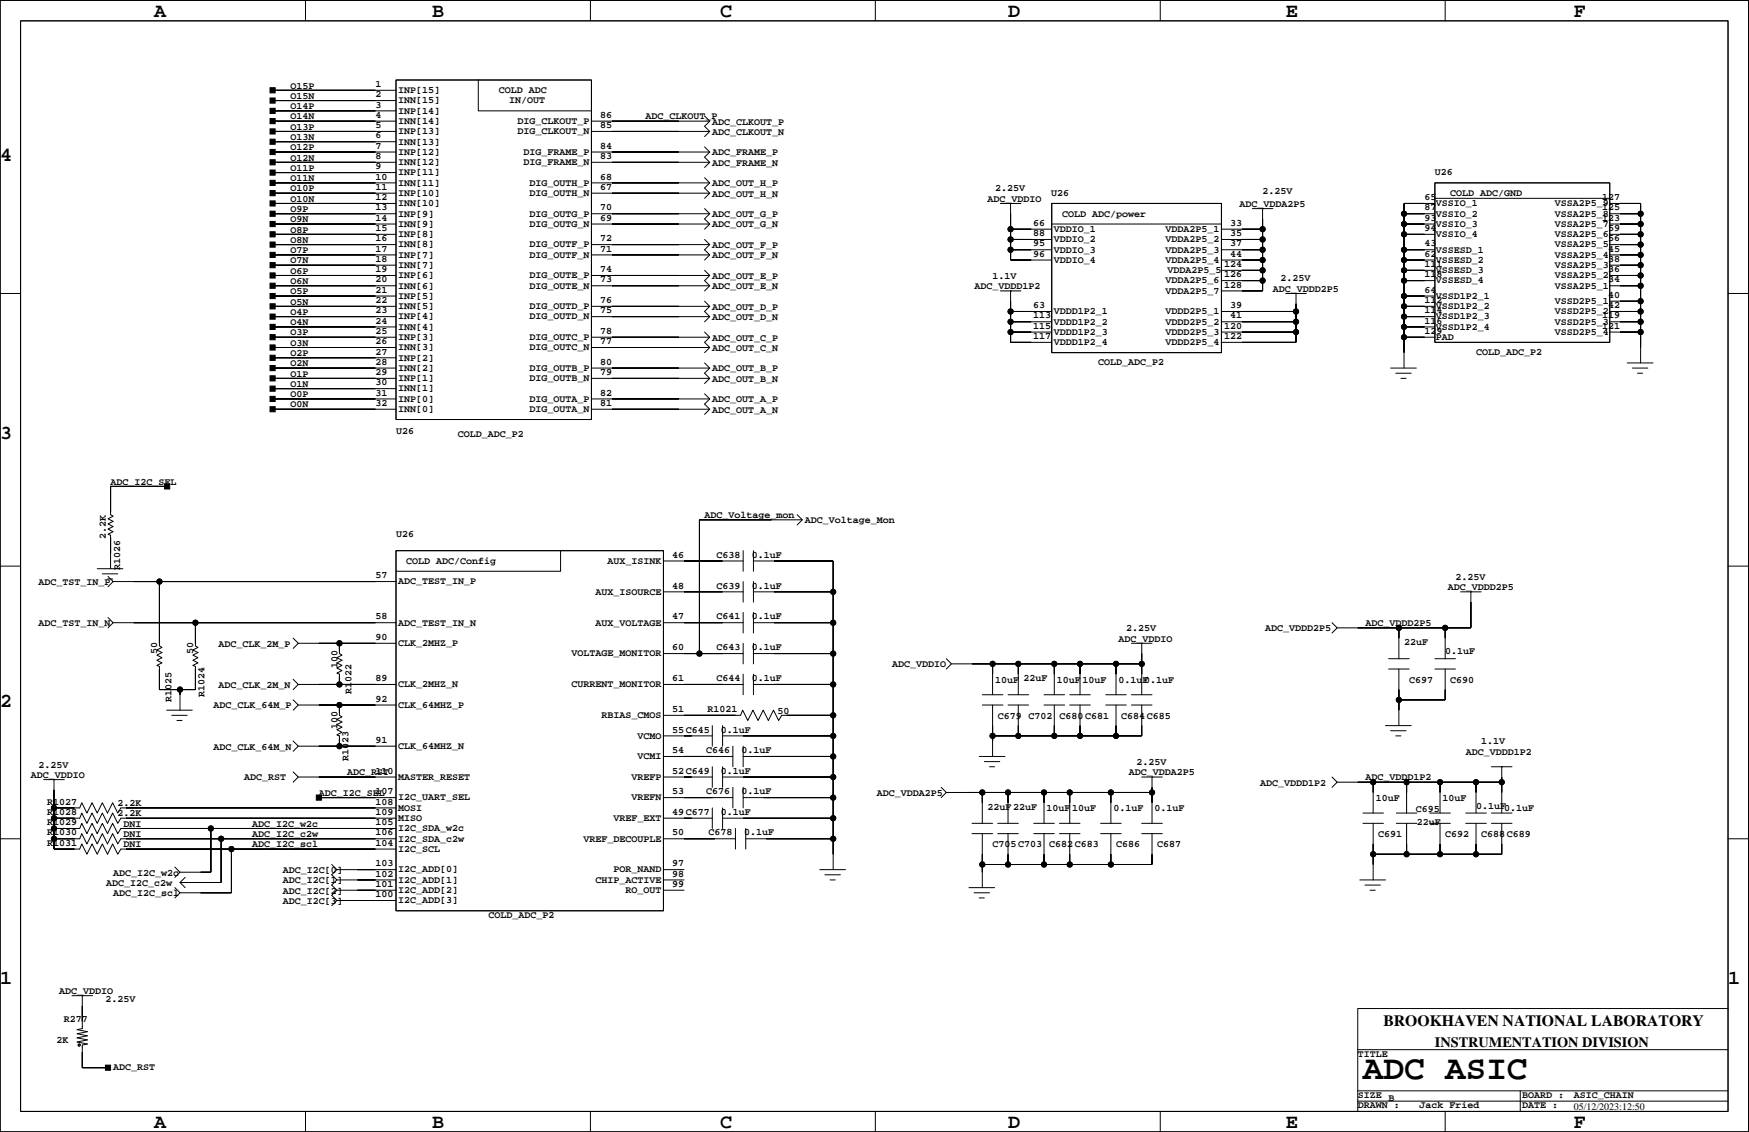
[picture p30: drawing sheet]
<svg xmlns="http://www.w3.org/2000/svg" width="432mm" height="279mm" viewBox="0 0 432 279" stroke-linecap="round" stroke-linejoin="round" font-family="sans-serif">
<defs><g id="words">
<text font-size="8.5" x="336.5" y="266.3">ADC ASIC</text>
<g font-size="4.9">
<text x="38.1" y="4.3">A</text>
<text x="106.7" y="4.3">B</text>
<text x="177.8" y="4.3">C</text>
<text x="248.9" y="4.3">D</text>
<text x="317.4" y="4.3">E</text>
<text x="388.5" y="4.3">F</text>
<text x="0" y="39.8">4</text>
<text x="0" y="108.4">3</text>
<text x="0" y="174.4">2</text>
<text x="0" y="243">1</text>
<text x="426.6" y="243">1</text>
<text x="38.1" y="278.5">A</text>
<text x="106.7" y="278.5">B</text>
<text x="177.8" y="278.5">C</text>
<text x="248.9" y="278.5">D</text>
<text x="317.4" y="278.5">E</text>
<text x="388.5" y="278.5">F</text>
</g>
<text font-size="3.9" x="341.6" y="253.3">BROOKHAVEN NATIONAL LABORATORY</text>
<text font-size="3.5" x="354.2" y="258.5">INSTRUMENTATION DIVISION</text>
<g font-size="2.5">
<text x="71.7" y="21.8">O15P</text>
<text x="92.7" y="21.5">1</text>
<text x="98.3" y="23">INP[15]</text>
<text x="123.2" y="23">COLD ADC</text>
<text x="71.7" y="29.5">O14N</text>
<text x="71.7" y="26.9">O14P</text>
<text x="71.7" y="24.4">O15N</text>
<text x="92.7" y="24">2</text>
<text x="92.7" y="26.6">3</text>
<text x="92.7" y="29.1">4</text>
<text x="98.3" y="25.5">INN[15]</text>
<text x="98.3" y="28.1">INP[14]</text>
<text x="125.7" y="25.5">IN/OUT</text>
<text x="148.1" y="29.1">86</text>
<text x="159.3" y="29.5">ADC_CLKOUT_P</text>
<text x="71.7" y="34.5">O13N</text>
<text x="71.7" y="32">O13P</text>
<text x="92.7" y="34.2">6</text>
<text x="92.7" y="31.6">5</text>
<text x="98.3" y="30.6">INN[14]</text>
<text x="98.3" y="33.1">INP[13]</text>
<text x="98.3" y="35.7">INN[13]</text>
<text x="127.7" y="33.1">DIG_CLKOUT_N</text>
<text x="127.7" y="30.6">DIG_CLKOUT_P</text>
<text x="148.1" y="31.6">85</text>
<text x="175.9" y="30.7">ADC_CLKOUT_P</text>
<text x="175.9" y="33.3">ADC_CLKOUT_N</text>
<text x="71.7" y="39.6">O12N</text>
<text x="71.7" y="37.1">O12P</text>
<text x="92.7" y="41.8">9</text>
<text x="92.7" y="39.2">8</text>
<text x="92.7" y="36.7">7</text>
<text x="98.3" y="38.2">INP[12]</text>
<text x="98.3" y="40.8">INN[12]</text>
<text x="129.2" y="40.8">DIG_FRAME_N</text>
<text x="129.2" y="38.2">DIG_FRAME_P</text>
<text x="148.1" y="39.2">83</text>
<text x="148.1" y="36.7">84</text>
<text x="175.9" y="38.4">ADC_FRAME_P</text>
<text x="175.9" y="40.9">ADC_FRAME_N</text>
<text x="71.7" y="47.2">O10P</text>
<text x="71.7" y="44.7">O11N</text>
<text x="71.7" y="42.2">O11P</text>
<text x="92.7" y="44.3">10</text>
<text x="92.7" y="46.9">11</text>
<text x="98.3" y="43.3">INP[11]</text>
<text x="98.3" y="45.8">INN[11]</text>
<text x="130.7" y="45.8">DIG_OUTH_P</text>
<text x="148.1" y="44.3">68</text>
<text x="148.1" y="46.9">67</text>
<text x="175.9" y="46">ADC_OUT_H_P</text>
<text x="245.7" y="47.2">2.25V</text>
<text x="311.7" y="47.9">2.25V</text>
<text x="354.2" y="43.2">U26</text>
<text x="71.7" y="52.3">O9P</text>
<text x="71.7" y="49.8">O10N</text>
<text x="92.7" y="51.9">13</text>
<text x="92.7" y="49.4">12</text>
<text x="98.3" y="48.4">INP[10]</text>
<text x="98.3" y="50.9">INN[10]</text>
<text x="98.3" y="53.5">INP[9]</text>
<text x="130.7" y="48.4">DIG_OUTH_N</text>
<text x="130.7" y="53.5">DIG_OUTG_P</text>
<text x="148.1" y="51.9">70</text>
<text x="175.9" y="48.5">ADC_OUT_H_N</text>
<text x="175.9" y="53.6">ADC_OUT_G_P</text>
<text x="243.8" y="49.8">ADC_VDDIO</text>
<text x="259.5" y="48.3">U26</text>
<text x="262.2" y="53.5">COLD ADC/power</text>
<text x="306" y="51">ADC_VDDA2P5</text>
<text x="351.7" y="51.9">87</text>
<text x="351.7" y="49.4">65</text>
<text x="354.5" y="50.9">VSSIO_1</text>
<text x="354.5" y="53.5">VSSIO_2</text>
<text x="358.1" y="48.4">COLD ADC/GND</text>
<text x="383.8" y="53.5">VSSA2P5_8</text>
<text x="383.8" y="50.9">VSSA2P5_9</text>
<text x="395.5" y="49.4">127</text>
<text x="395.5" y="51.9">125</text>
<text x="71.7" y="59.9">O8N</text>
<text x="71.7" y="57.4">O8P</text>
<text x="71.7" y="54.9">O9N</text>
<text x="92.7" y="57">15</text>
<text x="92.7" y="59.6">16</text>
<text x="92.7" y="54.5">14</text>
<text x="98.3" y="56">INN[9]</text>
<text x="98.3" y="58.5">INP[8]</text>
<text x="130.7" y="56">DIG_OUTG_N</text>
<text x="148.1" y="54.5">69</text>
<text x="148.1" y="59.6">72</text>
<text x="175.9" y="56.1">ADC_OUT_G_N</text>
<text x="255.1" y="58.3">88</text>
<text x="255.1" y="55.8">66</text>
<text x="260.2" y="57.3">VDDIO_1</text>
<text x="260.2" y="59.8">VDDIO_2</text>
<text x="287.7" y="57.3">VDDA2P5_1</text>
<text x="287.7" y="59.8">VDDA2P5_2</text>
<text x="303.7" y="58.3">35</text>
<text x="303.7" y="55.8">33</text>
<text x="351.7" y="57">94</text>
<text x="351.7" y="54.5">93</text>
<text x="354.5" y="56">VSSIO_3</text>
<text x="354.5" y="58.5">VSSIO_4</text>
<text x="383.8" y="58.5">VSSA2P5_6</text>
<text x="383.8" y="56">VSSA2P5_7</text>
<text x="395.5" y="54.5">123</text>
<text x="397" y="57">59</text>
<text x="397" y="59.6">56</text>
<text x="71.7" y="65">O7N</text>
<text x="71.7" y="62.5">O7P</text>
<text x="92.7" y="62.1">17</text>
<text x="92.7" y="64.6">18</text>
<text x="98.3" y="61.1">INN[8]</text>
<text x="98.3" y="63.6">INP[7]</text>
<text x="130.7" y="63.6">DIG_OUTF_N</text>
<text x="130.7" y="61.1">DIG_OUTF_P</text>
<text x="148.1" y="62.1">71</text>
<text x="175.9" y="61.2">ADC_OUT_F_P</text>
<text x="175.9" y="63.7">ADC_OUT_F_N</text>
<text x="255.1" y="63.4">96</text>
<text x="255.1" y="60.8">95</text>
<text x="260.2" y="62.3">VDDIO_3</text>
<text x="260.2" y="64.9">VDDIO_4</text>
<text x="287.7" y="62.3">VDDA2P5_3</text>
<text x="287.7" y="64.9">VDDA2P5_4</text>
<text x="302.2" y="65.9">124</text>
<text x="303.7" y="63.4">44</text>
<text x="303.7" y="60.8">37</text>
<text x="351.7" y="65.9">111</text>
<text x="351.7" y="63.4">62</text>
<text x="351.7" y="60.8">43</text>
<text x="354.5" y="62.3">VSSESD_1</text>
<text x="354.5" y="64.9">VSSESD_2</text>
<text x="383.8" y="63.6">VSSA2P5_4</text>
<text x="383.8" y="61.1">VSSA2P5_5</text>
<text x="397" y="62.1">45</text>
<text x="397" y="64.6">38</text>
<text x="71.7" y="70.1">O6N</text>
<text x="71.7" y="67.6">O6P</text>
<text x="92.7" y="67.2">19</text>
<text x="92.7" y="69.7">20</text>
<text x="98.3" y="66.1">INN[7]</text>
<text x="98.3" y="68.7">INP[6]</text>
<text x="98.3" y="71.2">INN[6]</text>
<text x="130.7" y="71.2">DIG_OUTE_N</text>
<text x="130.7" y="68.7">DIG_OUTE_P</text>
<text x="148.1" y="69.7">73</text>
<text x="148.1" y="67.2">74</text>
<text x="175.9" y="68.8">ADC_OUT_E_P</text>
<text x="175.9" y="71.4">ADC_OUT_E_N</text>
<text x="240.6" y="71.4">ADC_VDDD1P2</text>
<text x="245.1" y="68.8">1.1V</text>
<text x="287.7" y="70">VDDA2P5_6</text>
<text x="288.2" y="67.4">VDDA2P5_5</text>
<text x="302.2" y="71">128</text>
<text x="302.2" y="68.5">126</text>
<text x="314.3" y="72">ADC_VDDD2P5</text>
<text x="316.2" y="69.5">2.25V</text>
<text x="351.7" y="68.5">118</text>
<text x="354.5" y="67.4">VSSESD_3</text>
<text x="354.5" y="70">VSSESD_4</text>
<text x="383.8" y="71.2">VSSA2P5_1</text>
<text x="383.8" y="68.7">VSSA2P5_2</text>
<text x="383.8" y="66.1">VSSA2P5_3</text>
<text x="397" y="67.2">36</text>
<text x="397" y="69.7">34</text>
<text x="71.7" y="77.7">O4P</text>
<text x="71.7" y="75.2">O5N</text>
<text x="71.7" y="72.6">O5P</text>
<text x="92.7" y="72.3">21</text>
<text x="92.7" y="74.8">22</text>
<text x="92.7" y="77.3">23</text>
<text x="98.3" y="73.8">INP[5]</text>
<text x="98.3" y="76.3">INN[5]</text>
<text x="130.7" y="76.3">DIG_OUTD_P</text>
<text x="148.1" y="77.3">75</text>
<text x="148.1" y="74.8">76</text>
<text x="175.9" y="76.4">ADC_OUT_D_P</text>
<text x="255.1" y="76.1">63</text>
<text x="260.2" y="77.6">VDDD1P2_1</text>
<text x="287.7" y="77.6">VDDD2P5_1</text>
<text x="287.7" y="72.5">VDDA2P5_7</text>
<text x="303.7" y="76.1">39</text>
<text x="351.7" y="77.3">114</text>
<text x="351.7" y="74.8">112</text>
<text x="351.7" y="72.3">64</text>
<text x="354.5" y="73.8">VSSD1P2_1</text>
<text x="354.5" y="76.3">VSSD1P2_2</text>
<text x="383.8" y="75">VSSD2P5_1</text>
<text x="383.8" y="77.6">VSSD2P5_2</text>
<text x="397" y="76.1">42</text>
<text x="397" y="73.5">40</text>
<text x="71.7" y="82.8">O3P</text>
<text x="71.7" y="80.3">O4N</text>
<text x="92.7" y="79.9">24</text>
<text x="92.7" y="82.4">25</text>
<text x="98.3" y="78.8">INP[4]</text>
<text x="98.3" y="81.4">INN[4]</text>
<text x="98.3" y="83.9">INP[3]</text>
<text x="130.7" y="78.8">DIG_OUTD_N</text>
<text x="130.7" y="83.9">DIG_OUTC_P</text>
<text x="148.1" y="82.4">78</text>
<text x="175.9" y="79">ADC_OUT_D_N</text>
<text x="255.1" y="83.7">117</text>
<text x="255.1" y="81.1">115</text>
<text x="255.1" y="78.6">113</text>
<text x="260.2" y="80.1">VDDD1P2_2</text>
<text x="260.2" y="82.7">VDDD1P2_3</text>
<text x="287.7" y="80.1">VDDD2P5_2</text>
<text x="287.7" y="82.7">VDDD2P5_3</text>
<text x="302.2" y="83.7">122</text>
<text x="302.2" y="81.1">120</text>
<text x="303.7" y="78.6">41</text>
<text x="351.7" y="82.4">129</text>
<text x="351.7" y="79.9">116</text>
<text x="354.5" y="78.8">VSSD1P2_3</text>
<text x="354.5" y="81.4">VSSD1P2_4</text>
<text x="354.5" y="83.9">PAD</text>
<text x="383.8" y="80.1">VSSD2P5_3</text>
<text x="383.8" y="82.7">VSSD2P5_4</text>
<text x="395.5" y="81.1">121</text>
<text x="395.5" y="78.6">119</text>
<text x="71.7" y="87.9">O2P</text>
<text x="71.7" y="85.3">O3N</text>
<text x="92.7" y="85">26</text>
<text x="92.7" y="87.5">27</text>
<text x="98.3" y="86.5">INN[3]</text>
<text x="98.3" y="89">INP[2]</text>
<text x="130.7" y="86.5">DIG_OUTC_N</text>
<text x="148.1" y="85">77</text>
<text x="175.9" y="84.1">ADC_OUT_C_P</text>
<text x="175.9" y="86.6">ADC_OUT_C_N</text>
<text x="260.2" y="85.2">VDDD1P2_4</text>
<text x="287.7" y="85.2">VDDD2P5_4</text>
<text x="364.4" y="87.5">COLD_ADC_P2</text>
<text x="71.7" y="95.5">O1N</text>
<text x="71.7" y="92.9">O1P</text>
<text x="71.7" y="90.4">O2N</text>
<text x="92.7" y="95.1">30</text>
<text x="92.7" y="90">28</text>
<text x="92.7" y="92.6">29</text>
<text x="98.3" y="91.5">INN[2]</text>
<text x="98.3" y="94.1">INP[1]</text>
<text x="130.7" y="94.1">DIG_OUTB_N</text>
<text x="130.7" y="91.5">DIG_OUTB_P</text>
<text x="148.1" y="90">80</text>
<text x="148.1" y="92.6">79</text>
<text x="175.9" y="91.7">ADC_OUT_B_P</text>
<text x="175.9" y="94.2">ADC_OUT_B_N</text>
<text x="271.1" y="90">COLD_ADC_P2</text>
<text x="71.7" y="100.6">O0N</text>
<text x="71.7" y="98">O0P</text>
<text x="92.7" y="100.2">32</text>
<text x="92.7" y="97.7">31</text>
<text x="98.3" y="96.6">INN[1]</text>
<text x="98.3" y="99.2">INP[0]</text>
<text x="98.3" y="101.7">INN[0]</text>
<text x="130.7" y="101.7">DIG_OUTA_N</text>
<text x="130.7" y="99.2">DIG_OUTA_P</text>
<text x="148.1" y="100.2">81</text>
<text x="148.1" y="97.7">82</text>
<text x="175.9" y="99.3">ADC_OUT_A_P</text>
<text x="175.9" y="101.8">ADC_OUT_A_N</text>
<text x="97.8" y="107.2">U26</text>
<text x="113" y="107.8">COLD_ADC_P2</text>
<text x="27.3" y="119.6">ADC_I2C_SEL</text>
<text x="174" y="127.9">ADC_Voltage_mon</text>
<text x="198.7" y="129.1">ADC_Voltage_Mon</text>
<text x="26.1" y="133" transform="rotate(-90 26.1 133)">2.2K</text>
<text x="97.8" y="132.6">U26</text>
<text x="165.9" y="137.7">46</text>
<text x="176.9" y="137.7">C638</text>
<text x="185.6" y="137.7">0.1uF</text>
<text x="29.6" y="140.8" transform="rotate(-90 29.6 140.8)">R1026</text>
<text x="92.7" y="142.7">57</text>
<text x="100.3" y="139.2">COLD ADC/Config</text>
<text x="149.9" y="139.2">AUX_ISINK</text>
<text x="359.3" y="143.1">2.25V</text>
<text x="9.5" y="144.4">ADC_TST_IN_P</text>
<text x="98.3" y="144.2">ADC_TEST_IN_P</text>
<text x="147" y="146.8">AUX_ISOURCE</text>
<text x="165.9" y="145.3">48</text>
<text x="176.9" y="145.3">C639</text>
<text x="185.6" y="145.3">0.1uF</text>
<text x="357.4" y="145.6">ADC_VDDD2P5</text>
<text x="9.5" y="154.5">ADC_TST_IN_N</text>
<text x="92.7" y="152.9">58</text>
<text x="98.3" y="154.4">ADC_TEST_IN_N</text>
<text x="147" y="154.4">AUX_VOLTAGE</text>
<text x="165.9" y="152.9">47</text>
<text x="176.9" y="152.9">C641</text>
<text x="185.6" y="152.9">0.1uF</text>
<text x="278.1" y="155.8">2.25V</text>
<text x="312.3" y="155.8">ADC_VDDD2P5</text>
<text x="337.1" y="154.5">ADC_VDDD2P5</text>
<text x="38.8" y="161.4" transform="rotate(-90 38.8 161.4)">50</text>
<text x="47.7" y="161.4" transform="rotate(-90 47.7 161.4)">50</text>
<text x="54" y="159.6">ADC_CLK_2M_P</text>
<text x="92.7" y="158">90</text>
<text x="98.3" y="159.5">CLK_2MHZ_P</text>
<text x="165.9" y="160.5">60</text>
<text x="176.9" y="160.5">C643</text>
<text x="185.6" y="160.5">0.1uF</text>
<text x="276.2" y="158.3">ADC_VDDIO</text>
<text x="346.6" y="159.2">22uF</text>
<text x="356.8" y="161.5">0.1uF</text>
<text x="83.3" y="164.8" transform="rotate(-90 83.3 164.8)">100</text>
<text x="141.1" y="162">VOLTAGE_MONITOR</text>
<text x="220.3" y="164.7">ADC_VDDIO</text>
<text x="42.3" y="173.3" transform="rotate(-90 42.3 173.3)">R1025</text>
<text x="50.5" y="172" transform="rotate(-90 50.5 172)">R1024</text>
<text x="54" y="169.8">ADC_CLK_2M_N</text>
<text x="86.8" y="171.3" transform="rotate(-90 86.8 171.3)">R1022</text>
<text x="92.7" y="173.2">92</text>
<text x="92.7" y="168.1">89</text>
<text x="98.3" y="169.6">CLK_2MHZ_N</text>
<text x="141.1" y="169.6">CURRENT_MONITOR</text>
<text x="165.9" y="168.1">61</text>
<text x="176.9" y="168.1">C644</text>
<text x="185.6" y="168.1">0.1uF</text>
<text x="245.7" y="168.5">10uF</text>
<text x="252.7" y="168.1">22uF</text>
<text x="260.9" y="168.5">10uF</text>
<text x="267.3" y="168.5">10uF</text>
<text x="276.2" y="168.5">0.1uF0.1uF</text>
<text x="347.9" y="168.5">C697</text>
<text x="358.1" y="168.5">C690</text>
<text x="52.7" y="174.8">ADC_CLK_64M_P</text>
<text x="98.3" y="174.7">CLK_64MHZ_P</text>
<text x="148.5" y="177.2">RBIAS_CMOS</text>
<text x="165.9" y="175.7">51</text>
<text x="174.7" y="175.7">R1021</text>
<text x="191.9" y="176.1">50</text>
<text x="246.3" y="177.4">C679 C702</text>
<text x="261.6" y="177.4">C680 C681</text>
<text x="276.8" y="177.4">C684 C685</text>
<text x="52.7" y="185">ADC_CLK_64M_N</text>
<text x="83.3" y="180" transform="rotate(-90 83.3 180)">100</text>
<text x="92.7" y="183.4">91</text>
<text x="98.3" y="184.9">CLK_64MHZ_N</text>
<text x="157.4" y="182.3">VCMO</text>
<text x="165.9" y="180.8">55 C645</text>
<text x="165.9" y="185.9">54</text>
<text x="174.4" y="185.9">C646</text>
<text x="178" y="180.8">0.1uF</text>
<text x="183" y="185.9">0.1uF</text>
<text x="365.7" y="183.7">1.1V</text>
<text x="7.6" y="192">ADC_VDDIO</text>
<text x="9.5" y="189.4">2.25V</text>
<text x="85.7" y="191.4">ADC_RST</text>
<text x="86" y="187.8" transform="rotate(-90 86 187.8)">R1023</text>
<text x="92.7" y="191">110</text>
<text x="157.4" y="187.4">VCMI</text>
<text x="165.9" y="191">52 C649</text>
<text x="178" y="191">0.1uF</text>
<text x="278.7" y="191.4">ADC_VDDA2P5</text>
<text x="280.6" y="188.8">2.25V</text>
<text x="361.9" y="186.3">ADC_VDDD1P2</text>
<text x="60.3" y="192.6">ADC_RST</text>
<text x="78.7" y="196.4">ADC_I2C_SEL</text>
<text x="92.7" y="196.1">107</text>
<text x="98.3" y="197.6">I2C_UART_SEL</text>
<text x="98.3" y="192.5">MASTER_RESET</text>
<text x="155.9" y="192.5">VREFP</text>
<text x="155.9" y="197.6">VREFN</text>
<text x="165.9" y="196.1">53</text>
<text x="174.4" y="196.1">C676</text>
<text x="183" y="196.1">0.1uF</text>
<text x="216.5" y="196.4">ADC_VDDA2P5</text>
<text x="311.1" y="193.9">ADC_VDDD1P2</text>
<text x="337.1" y="192.6">ADC_VDDD1P2</text>
<text x="339.6" y="197.7">10uF</text>
<text x="356.2" y="197.7">10uF</text>
<text x="11.6" y="198.6">R1027</text>
<text x="11.6" y="201.1">R1028</text>
<text x="11.6" y="203.7">R1029</text>
<text x="29" y="199">2.2K</text>
<text x="29" y="201.5">2.2K</text>
<text x="92.7" y="201.1">109</text>
<text x="92.7" y="198.6">108</text>
<text x="92.7" y="203.7">105</text>
<text x="98.3" y="200.1">MOSI</text>
<text x="98.3" y="202.6">MISO</text>
<text x="151.4" y="202.6">VREF_EXT</text>
<text x="165.9" y="201.1">49 C677</text>
<text x="178" y="201.1">0.1uF</text>
<text x="243.8" y="199.9">22uF 22uF</text>
<text x="258.4" y="200.2">10uF</text>
<text x="264.7" y="200.2">10uF</text>
<text x="274.9" y="200.2">0.1uF</text>
<text x="285.1" y="200.2">0.1uF</text>
<text x="349.6" y="200.5">C695</text>
<text x="349.8" y="203.7">22uF</text>
<text x="364.4" y="199.6">0.1uF</text>
<text x="371.4" y="200.2">0.1uF</text>
<text x="11.6" y="206.2">R1030</text>
<text x="11.6" y="208.8">R1031</text>
<text x="30.5" y="204">DNI</text>
<text x="30.5" y="206.6">DNI</text>
<text x="30.5" y="209.1">DNI</text>
<text x="62.2" y="204">ADC_I2C_w2c</text>
<text x="62.2" y="206.6">ADC_I2C_c2w</text>
<text x="62.2" y="209.1">ADC_I2C_scl</text>
<text x="92.7" y="206.2">106</text>
<text x="92.7" y="208.8">104</text>
<text x="98.3" y="205.2">I2C_SDA_w2c</text>
<text x="98.3" y="207.7">I2C_SDA_c2w</text>
<text x="144" y="207.7">VREF_DECOUPLE</text>
<text x="165.9" y="206.2">50</text>
<text x="174.9" y="206.2">C678</text>
<text x="183.7" y="206.2">0.1uF</text>
<text x="245.1" y="209.1">C705 C703</text>
<text x="259" y="209.1">C682 C683</text>
<text x="275.5" y="209.1">C686</text>
<text x="285.7" y="209.1">C687</text>
<text x="340.3" y="206.6">C691</text>
<text x="356.8" y="206.6">C692</text>
<text x="365.7" y="206.6">C688 C689</text>
<text x="69.8" y="215.5">ADC_I2C[0]</text>
<text x="92.7" y="213.8">103</text>
<text x="98.3" y="215.3">I2C_ADD[0]</text>
<text x="98.3" y="210.3">I2C_SCL</text>
<text x="151.4" y="215.3">POR_NAND</text>
<text x="165.9" y="213.8">97</text>
<text x="26.2" y="218.6">ADC_I2C_c2w</text>
<text x="27.9" y="216.1">ADC_I2C_w2c</text>
<text x="27.9" y="221.2">ADC_I2C_scl</text>
<text x="69.8" y="218">ADC_I2C[1]</text>
<text x="69.8" y="220.6">ADC_I2C[2]</text>
<text x="92.7" y="216.4">102</text>
<text x="92.7" y="218.9">101</text>
<text x="92.7" y="221.5">100</text>
<text x="98.3" y="220.4">I2C_ADD[2]</text>
<text x="98.3" y="217.9">I2C_ADD[1]</text>
<text x="147" y="217.9">CHIP_ACTIVE</text>
<text x="154.4" y="220.4">RO_OUT</text>
<text x="165.9" y="218.9">99</text>
<text x="165.9" y="216.4">98</text>
<text x="69.8" y="223.1">ADC_I2C[3]</text>
<text x="98.3" y="223">I2C_ADD[3]</text>
<text x="120.6" y="226.5">COLD_ADC_P2</text>
<text x="14.6" y="245.3">ADC_VDDIO</text>
<text x="26" y="247.2">2.25V</text>
<text x="14" y="257.4">2K</text>
<text x="15.7" y="252.3">R277</text>
<text x="27.9" y="264">ADC_RST</text>
<text x="335.2" y="260.8">TITLE</text>
<text x="335.2" y="271">SIZE</text>
<text x="335.2" y="273.5">DRAWN :</text>
<text x="342.8" y="271.9">B</text>
<text x="350.4" y="273.5">Jack Fried</text>
<text x="375.8" y="273.5">DATE :</text>
<text x="375.8" y="271">BOARD :</text>
<text x="388.5" y="273.9">05/12/2023:12:50</text>
<text x="388.5" y="271">ASIC_CHAIN</text>
</g>
</g></defs>
<g fill="none" stroke="#000" stroke-width=".25">
<path d="M0 .1h431.7v279.3h-431.7zM5.1 5.1h421.5v269.2h-421.5zM75.4 .1v5M97.8 19.7h48.2v83.8h-48.2zM118.1 19.7v7.7h27.9M145.8 .1v5M216.1 .1v5M286.4 .1v5M356.8 .1v5M67.3 29.9h30.5M67.3 32.4h30.5M67.3 37.5h30.5"/>
<path d="M67.3 22.3h30.5M67.3 24.8h30.5M67.3 27.4h30.5M67.3 35h30.5M146 29.9h29.2M146 32.4h29.2M146 37.5h29.2M174 28.6l1.2 1.3-1.2 1.3 1.2 1.2-1.2 1.3M174 36.3l1.2 1.2-1.2 1.3 1.2 1.3-1.2 1.2M67.3 55.3h30.5M67.3 52.8h30.5M67.3 50.2h30.5"/>
<path d="M67.3 57.8h30.5M67.3 40.1h30.5M67.3 45.1h30.5M67.3 47.7h30.5M67.3 42.6h30.5M146 55.3h29.2M146 52.8h29.2M146 40.1h29.2M146 45.1h29.2M146 47.7h29.2M174 43.9l1.2 1.2-1.2 1.3 1.2 1.3-1.2 1.2M174 51.5l1.2 1.3-1.2 1.2 1.2 1.3-1.2 1.3"/>
<path d="M174 59.1l1.2 1.3-1.2 1.2 1.2 1.3-1.2 1.3M247 50.2h5M249.5 50.2h.1M249.5 50.2v14h10.2M249.5 59.1h10.2M249.5 56.6h10.2M259.7 50.2h41.9v36.8h-41.9zM259.7 55.3h41.9M301.6 59.1h10.1M301.6 56.6h10.1M309.2 51.5h5.1M311.7 51.5h.1"/>
<path d="M311.7 51.5v20.3h-10.1M346.6 55.3h7.6M346.6 52.8h7.6M346.6 57.8h7.6M354.2 45.1h43.2v39.4h-43.2zM354.2 50.2h-7.6v40.6M354.2 48.9h43.2M397.4 55.3h7.6M397.4 52.8h7.6M397.4 50.2h7.6v39.4M397.4 57.8h7.6M0 72.4h5.1"/>
<path d="M67.3 65.5h30.5M67.3 62.9h30.5M67.3 60.4h30.5M67.3 70.5h30.5M67.3 68h30.5M67.3 78.2h30.5M67.3 75.6h30.5M67.3 73.1h30.5M146 62.9h29.2M146 60.4h29.2M146 70.5h29.2M146 68h29.2"/>
<path d="M146 78.2h29.2M146 75.6h29.2M174 66.7l1.2 1.3-1.2 1.3 1.2 1.2-1.2 1.3M174 74.3l1.2 1.3-1.2 1.3 1.2 1.3-1.2 1.2M247 71.8h5M249.5 71.8h.1M249.5 76.9h10.2M249.5 79.4h10.2M249.5 61.6h10.2M249.5 71.8v12.7h10.2M301.6 76.9h18.4M301.6 79.4h18.4"/>
<path d="M301.6 69.3h10.1M301.6 66.7h10.1M301.6 61.6h10.1M301.6 64.2h10.1M317.4 72.4h5.1M320 72.4h.1M320 72.4v12.1h-18.4M346.6 69.3h7.6M346.6 66.7h7.6M346.6 61.6h7.6M346.6 64.2h7.6M346.6 78.2h7.6"/>
<path d="M346.6 75.6h7.6M346.6 73.1h7.6M397.4 76.9h7.6M397.4 65.5h7.6M397.4 62.9h7.6M397.4 60.4h7.6M397.4 74.3h7.6M397.4 79.4h7.6M397.4 70.5h7.6M397.4 68h7.6M426.6 72.4h5.1M67.3 83.2h30.5"/>
<path d="M67.3 80.7h30.5M67.3 90.8h30.5M67.3 93.4h30.5M67.3 85.8h30.5M67.3 98.5h30.5M67.3 88.3h30.5M67.3 95.9h30.5M146 83.2h29.2M146 90.8h29.2M146 93.4h29.2M146 85.8h29.2M146 98.5h29.2"/>
<path d="M174 82l1.2 1.2-1.2 1.3 1.2 1.3-1.2 1.2M174 89.6l1.2 1.2-1.2 1.3 1.2 1.3-1.2 1.3M174 97.2l1.2 1.3-1.2 1.2 1.2 1.3-1.2 1.3M249.5 82h10.2M301.6 82h18.4M343.3 90.8h6.4M344.6 92.1h3.8M345.9 93.4h1.2M346.6 83.2h7.6M346.6 80.7h7.6M397.4 82h7.6M401.7 89.6h6.4"/>
<path d="M403 90.8h3.8M404.3 92.1h1.2M67.3 101h30.5M146 101h29.2M0 139.7h5.1M41.3 120.1h-14v6.9l.6 .4-1.2 .7 1.2 .6-1.2 .6 1.2 .7-1.2 .6 1.2 .6-1.2 .7 .6 .2v8.3M97.8 135.9h66v88.9h-66zM138.4 135.9v5.1h-40.6M163.8 138.5h19.7M183.5 135.9v5.1M186 138.5h19.7v76.1M186 135.9v5.1"/>
<path d="M196.8 127l1.3 1.3-1.3 1.3M198.1 128.3h-25.4v33M426.6 139.7h5.1M24 140.4h6.3M25.3 141.6h3.8M26.5 142.9h1.3M26.7 152.4l1.2 1.3-1.2 1.3M26.7 142.3l1.2 1.2-1.2 1.3M27.9 153.7h69.9M27.9 143.5h69.9M39.4 143.5v15.9l.6 .4-1.3 .6 1.3 .7-1.3 .6 1.3 .6-1.3 .7 1.3 .6-1.3 .6 .7 .3v5.7h8.8v-5.7l-.6-.3 1.3-.6-1.3-.6 1.3-.7-1.3-.6 1.3-.6-1.3-.7 1.3-.6-.7-.4v-5.7M72.4 157.5l1.2 1.3-1.2 1.2"/>
<path d="M73.6 158.8h24.2M83.8 158.8v2.5l.6 .4-1.2 .6 1.2 .7-1.2 .6 1.2 .6-1.2 .7 1.2 .6-1.2 .6 .6 .3v2.5M163.8 146.1h19.7M163.8 153.7h19.7M183.5 143.5v5.1M183.5 151.2v5M183.5 158.8v5.1M186 146.1h19.7M186 153.7h19.7M186 143.5v5.1M186 151.2v5M186 158.8v5.1"/>
<path d="M279.3 158.8h5.1M281.9 158.8h.1M281.9 158.8v12.7M328.9 153.7l1.2 1.3-1.2 1.2M345.4 155v7.6M356.8 155v7.6M360.6 146.1h5.1M363.1 146.1h.1M363.1 146.1v8.9h-33M41.1 175.3h6.4M42.4 176.6h3.8M43.7 177.8h1.2"/>
<path d="M44.4 170.2v5.1M72.4 167.7l1.2 1.2-1.2 1.3M72.4 172.7l1.2 1.3-1.2 1.3M73.6 168.9h24.2M73.6 174h24.2M83.8 174v2.6l.6 .3-1.2 .7 1.2 .6-1.2 .6 1.2 .7-1.2 .6 1.2 .6-1.2 .7 .6 .2v2.6M163.8 176.6h19l.5-1.3 1.3 2.5 1.3-2.5 1.3 2.5 1.2-2.5 1.3 2.5 1.3-2.5 1.2 2.5 .8-1.2h12.7M163.8 161.3h19.7M163.8 168.9h19.7M175.9 179.1v5.1M178.4 179.1v5.1M183.5 166.4v5.1"/>
<path d="M186 161.3h19.7M186 168.9h19.7M186 166.4v5.1M233.6 162.6l1.3 1.3-1.3 1.2M234.9 163.9h47M242.5 174h5.1M242.5 171.5h5.1M245.1 163.9v7.6M245.1 174v12.7M248.9 174h5M248.9 171.5h5M251.4 163.9v7.6"/>
<path d="M251.4 174v7.6M257.8 174h5M257.8 171.5h5M260.3 163.9v7.6M260.3 174v7.6M264.1 174h5.1M264.1 171.5h5.1M266.6 163.9v7.6M266.6 174v7.6M273 174h5.1M273 171.5h5.1M275.5 163.9v7.6"/>
<path d="M275.5 174v7.6M279.3 174h5.1M279.3 171.5h5.1M281.9 174v7.6h-36.8M342.1 179.1h6.3M342.8 162.6h5.1M342.8 165.1h5.1M345.4 165.1v14M354.2 162.6h5.1M354.2 165.1h5.1M356.8 165.1v7.6h-11.4M10.8 192.4h5.1"/>
<path d="M13.3 192.4h.1M13.3 199.4h6.4l.5-1.3 1.3 2.6 1.2-2.6 1.3 2.6 1.3-2.6 1.2 2.6 1.3-2.6 1.3 2.6 .7-1.3h68M13.3 192.4v17.2h6.4l.5-1.3 1.3 2.5 1.2-2.5 1.3 2.5 1.3-2.5 1.2 2.5 1.3-2.5 1.3 2.5 .7-1.2h68M72.4 182.9l1.2 1.3-1.2 1.2M72.4 190.5l1.2 1.3-1.2 1.3M73.6 184.2h24.2M73.6 191.8h24.2M78.7 196.9h19.1M163.8 181.6h12.1M163.8 186.7h17.1M163.8 191.8h12.1M163.8 196.9h17.1"/>
<path d="M175.9 189.3v5M175.9 199.4v5.1M178.4 181.6h27.3M178.4 191.8h27.3M178.4 189.3v5M178.4 199.4v5.1M180.9 184.2v5.1M180.9 194.3v5.1M183.5 186.7h22.2M183.5 196.9h22.2M183.5 184.2v5.1M183.5 194.3v5.1"/>
<path d="M232.4 194.3l1.2 1.3-1.2 1.3M233.6 195.6h50.8M241.8 186.7h6.3M242.5 195.6v7.6M243 188h3.8M244.3 189.3h1.3M248.9 195.6v7.6M257.8 195.6v7.6M264.1 195.6v7.6M274.3 195.6v7.6M281.9 191.8h5.1M284.4 191.8h.1"/>
<path d="M284.4 191.8v11.4M328.9 191.8l1.2 1.3-1.2 1.2M330.1 193.1h40.7M339 193.1v7.6M343.3 180.4h3.8M344.6 181.6h1.3M347.3 193.1v7.6M355.5 193.1v7.6M364.4 193.1v7.6M368.2 189.3h5.1M370.8 189.3h.1M370.8 189.3v11.4"/>
<path d="M0 207h5.1M13.3 201.9h6.4l.5-1.2 1.3 2.5 1.2-2.5 1.3 2.5 1.3-2.5 1.2 2.5 1.3-2.5 1.3 2.5 .7-1.3h68M13.3 204.5h6.4l.5-1.3 1.3 2.6 1.2-2.6 1.3 2.6 1.3-2.6 1.2 2.6 1.3-2.6 1.3 2.6 .7-1.3h68M13.3 207h6.4l.5-1.2 1.3 2.5 1.2-2.5 1.3 2.5 1.3-2.5 1.2 2.5 1.3-2.5 1.3 2.5 .7-1.3h68M43.2 214l1.2 1.3-1.2 1.2M43.2 219.1l1.2 1.3-1.2 1.2M45.7 216.5l-1.3 1.3 1.3 1.3M52.1 204.5v10.8h-7.7M54.6 207v10.8h-10.2M57.1 209.6v10.8h-12.7M81.9 213.4l1.3 1.2-1.3 1.3 1.3 1.3-1.3 1.3 1.3 1.2-1.3 1.3 1.3 1.3-1.3 1.2M83.2 214.6h14.6"/>
<path d="M83.2 217.2h14.6M83.2 219.7h14.6M163.8 207h17.8M163.8 201.9h12.1M163.8 214.6h5.1M163.8 217.2h5.1M163.8 219.7h5.1M178.4 201.9h27.3M181.6 204.5v5.1M184.1 207h21.6M184.1 204.5v5.1M202.4 214.6h6.3"/>
<path d="M203.7 215.9h3.8M204.9 217.2h1.3M239.2 219.1h6.4M240 203.2h5.1M240 205.8h5.1M242.5 205.8v13.3M246.3 203.2h5.1M246.3 205.8h5.1M248.9 205.8v7.6M255.2 203.2h5.1M255.2 205.8h5.1M257.8 205.8v7.6"/>
<path d="M261.6 203.2h5M261.6 205.8h5M264.1 205.8v7.6M271.7 203.2h5.1M271.7 205.8h5.1M274.3 205.8v7.6M281.9 203.2h5.1M281.9 205.8h5.1M284.4 205.8v7.6h-41.9M335.7 217.2h6.4M336.5 203.2h5.1M336.5 200.7h5.1"/>
<path d="M337 218.5h3.8M338.3 219.7h1.2M339 203.2v14M344.7 203.2h5.1M344.7 200.7h5.1M347.3 203.2v7.6M353 203.2h5.1M353 200.7h5.1M355.5 203.2v7.6M361.9 203.2h5M361.9 200.7h5M364.4 203.2v7.6"/>
<path d="M368.2 203.2h5.1M368.2 200.7h5.1M370.8 203.2v7.6h-31.8M426.6 207h5.1M83.2 222.3h14.6M240.5 220.4h3.8M241.8 221.6h1.2M17.8 245.8h5.1M20.3 245.8h.1M20.3 245.8v8.1l-1.3 .2 2.6 .5-2.6 .5 2.6 .6-2.6 .5 2.6 .5-2.6 .5 2.6 .5-1.3 .2v5.6h6.4M335.2 259.1h91.4M426.6 248.9h-91.4v25.4"/>
<path d="M75.4 274.3v5.1M145.8 274.3v5.1M216.1 274.3v5.1M286.4 274.3v5.1M335.2 269.2h91.4M335.2 271.8h91.4M356.8 274.3v5.1M375.3 269.2v5.1"/>
<circle cx="249.5" cy="59.1" r=".63"/>
<circle cx="249.5" cy="56.6" r=".63"/>
<circle cx="311.7" cy="56.6" r=".63"/>
<circle cx="311.7" cy="59.1" r=".63"/>
<circle cx="346.6" cy="57.8" r=".63"/>
<circle cx="346.6" cy="55.3" r=".63"/>
<circle cx="346.6" cy="52.8" r=".63"/>
<circle cx="405" cy="57.8" r=".63"/>
<circle cx="405" cy="55.3" r=".63"/>
<circle cx="405" cy="52.8" r=".63"/>
<circle cx="249.5" cy="76.9" r=".63"/>
<circle cx="249.5" cy="61.6" r=".63"/>
<circle cx="249.5" cy="79.4" r=".63"/>
<circle cx="311.7" cy="64.2" r=".63"/>
<circle cx="311.7" cy="61.6" r=".63"/>
<circle cx="311.7" cy="69.3" r=".63"/>
<circle cx="311.7" cy="66.7" r=".63"/>
<circle cx="320" cy="76.9" r=".63"/>
<circle cx="320" cy="79.4" r=".63"/>
<circle cx="346.6" cy="78.2" r=".63"/>
<circle cx="346.6" cy="64.2" r=".63"/>
<circle cx="346.6" cy="61.6" r=".63"/>
<circle cx="346.6" cy="75.6" r=".63"/>
<circle cx="346.6" cy="69.3" r=".63"/>
<circle cx="346.6" cy="73.1" r=".63"/>
<circle cx="346.6" cy="66.7" r=".63"/>
<circle cx="405" cy="62.9" r=".63"/>
<circle cx="405" cy="76.9" r=".63"/>
<circle cx="405" cy="68" r=".63"/>
<circle cx="405" cy="60.4" r=".63"/>
<circle cx="405" cy="74.3" r=".63"/>
<circle cx="405" cy="70.5" r=".63"/>
<circle cx="405" cy="65.5" r=".63"/>
<circle cx="405" cy="79.4" r=".63"/>
<circle cx="249.5" cy="82" r=".63"/>
<circle cx="320" cy="82" r=".63"/>
<circle cx="346.6" cy="83.2" r=".63"/>
<circle cx="346.6" cy="80.7" r=".63"/>
<circle cx="405" cy="82" r=".63"/>
<circle cx="39.4" cy="143.5" r=".63"/>
<circle cx="48.2" cy="153.7" r=".63"/>
<circle cx="83.8" cy="158.8" r=".63"/>
<circle cx="205.7" cy="146.1" r=".63"/>
<circle cx="205.7" cy="153.7" r=".63"/>
<circle cx="345.4" cy="155" r=".63"/>
<circle cx="356.8" cy="155" r=".63"/>
<circle cx="44.4" cy="170.2" r=".63"/>
<circle cx="83.8" cy="174" r=".63"/>
<circle cx="83.8" cy="168.9" r=".63"/>
<circle cx="172.7" cy="161.3" r=".63"/>
<circle cx="205.7" cy="168.9" r=".63"/>
<circle cx="205.7" cy="161.3" r=".63"/>
<circle cx="205.7" cy="176.6" r=".63"/>
<circle cx="245.1" cy="163.9" r=".63"/>
<circle cx="251.4" cy="163.9" r=".63"/>
<circle cx="260.3" cy="163.9" r=".63"/>
<circle cx="266.6" cy="163.9" r=".63"/>
<circle cx="275.5" cy="163.9" r=".63"/>
<circle cx="281.9" cy="163.9" r=".63"/>
<circle cx="345.4" cy="172.7" r=".63"/>
<circle cx="13.3" cy="199.4" r=".63"/>
<circle cx="83.8" cy="184.2" r=".63"/>
<circle cx="205.7" cy="186.7" r=".63"/>
<circle cx="205.7" cy="191.8" r=".63"/>
<circle cx="205.7" cy="181.6" r=".63"/>
<circle cx="205.7" cy="196.9" r=".63"/>
<circle cx="242.5" cy="195.6" r=".63"/>
<circle cx="245.1" cy="181.6" r=".63"/>
<circle cx="248.9" cy="195.6" r=".63"/>
<circle cx="251.4" cy="181.6" r=".63"/>
<circle cx="257.8" cy="195.6" r=".63"/>
<circle cx="260.3" cy="181.6" r=".63"/>
<circle cx="264.1" cy="195.6" r=".63"/>
<circle cx="266.6" cy="181.6" r=".63"/>
<circle cx="274.3" cy="195.6" r=".63"/>
<circle cx="275.5" cy="181.6" r=".63"/>
<circle cx="284.4" cy="195.6" r=".63"/>
<circle cx="339" cy="193.1" r=".63"/>
<circle cx="347.3" cy="193.1" r=".63"/>
<circle cx="355.5" cy="193.1" r=".63"/>
<circle cx="364.4" cy="193.1" r=".63"/>
<circle cx="370.8" cy="193.1" r=".63"/>
<circle cx="13.3" cy="201.9" r=".63"/>
<circle cx="13.3" cy="207" r=".63"/>
<circle cx="13.3" cy="204.5" r=".63"/>
<circle cx="52.1" cy="204.5" r=".63"/>
<circle cx="54.6" cy="207" r=".63"/>
<circle cx="57.1" cy="209.6" r=".63"/>
<circle cx="205.7" cy="201.9" r=".63"/>
<circle cx="205.7" cy="207" r=".63"/>
<circle cx="242.5" cy="213.4" r=".63"/>
<circle cx="248.9" cy="213.4" r=".63"/>
<circle cx="257.8" cy="213.4" r=".63"/>
<circle cx="264.1" cy="213.4" r=".63"/>
<circle cx="274.3" cy="213.4" r=".63"/>
<circle cx="339" cy="210.8" r=".63"/>
<circle cx="347.3" cy="210.8" r=".63"/>
<circle cx="355.5" cy="210.8" r=".63"/>
<circle cx="364.4" cy="210.8" r=".63"/>
<circle cx="19.6" cy="257.9" r=".25"/>
</g>
<g fill="#000" stroke="#000" stroke-width=".25">
<path d="M66.7 36.9h1.2v1.3h-1.2z" fill-rule="evenodd"/>
<path d="M66.7 34.3h1.2v1.3h-1.2z" fill-rule="evenodd"/>
<path d="M66.7 31.8h1.2v1.3h-1.2z" fill-rule="evenodd"/>
<path d="M66.7 29.3h1.2v1.2h-1.2z" fill-rule="evenodd"/>
<path d="M66.7 26.7h1.2v1.3h-1.2z" fill-rule="evenodd"/>
<path d="M66.7 24.2h1.2v1.3h-1.2z" fill-rule="evenodd"/>
<path d="M66.7 21.6h1.2v1.3h-1.2z" fill-rule="evenodd"/>
<path d="M67.3 37.5h25.4z" fill-rule="evenodd"/>
<path d="M67.3 35h25.4z" fill-rule="evenodd"/>
<path d="M67.3 32.4h25.4z" fill-rule="evenodd"/>
<path d="M67.3 29.9h25.4z" fill-rule="evenodd"/>
<path d="M67.3 27.4h25.4z" fill-rule="evenodd"/>
<path d="M67.3 24.8h25.4z" fill-rule="evenodd"/>
<path d="M67.3 22.3h25.4z" fill-rule="evenodd"/>
<path d="M151.1 37.5h16.5z" fill-rule="evenodd"/>
<path d="M151.1 29.9h16.5z" fill-rule="evenodd"/>
<path d="M151.1 32.4h16.5z" fill-rule="evenodd"/>
<path d="M66.7 57.2h1.2v1.3h-1.2z" fill-rule="evenodd"/>
<path d="M66.7 54.7h1.2v1.2h-1.2z" fill-rule="evenodd"/>
<path d="M66.7 52.1h1.2v1.3h-1.2z" fill-rule="evenodd"/>
<path d="M66.7 49.6h1.2v1.3h-1.2z" fill-rule="evenodd"/>
<path d="M66.7 47h1.2v1.3h-1.2z" fill-rule="evenodd"/>
<path d="M66.7 44.5h1.2v1.3h-1.2z" fill-rule="evenodd"/>
<path d="M66.7 42h1.2v1.2h-1.2z" fill-rule="evenodd"/>
<path d="M66.7 39.4h1.2v1.3h-1.2z" fill-rule="evenodd"/>
<path d="M67.3 57.8h25.4z" fill-rule="evenodd"/>
<path d="M67.3 55.3h25.4z" fill-rule="evenodd"/>
<path d="M67.3 52.8h25.4z" fill-rule="evenodd"/>
<path d="M67.3 50.2h25.4z" fill-rule="evenodd"/>
<path d="M67.3 47.7h25.4z" fill-rule="evenodd"/>
<path d="M67.3 45.1h25.4z" fill-rule="evenodd"/>
<path d="M67.3 42.6h25.4z" fill-rule="evenodd"/>
<path d="M67.3 40.1h25.4z" fill-rule="evenodd"/>
<path d="M151.1 40.1h16.5z" fill-rule="evenodd"/>
<path d="M151.1 45.1h16.5z" fill-rule="evenodd"/>
<path d="M151.1 47.7h16.5z" fill-rule="evenodd"/>
<path d="M151.1 52.8h16.5z" fill-rule="evenodd"/>
<path d="M151.1 55.3h16.5z" fill-rule="evenodd"/>
<path d="M249.5 59.1v2.5z" fill-rule="evenodd"/>
<path d="M249.5 56.6v2.5z" fill-rule="evenodd"/>
<path d="M249.5 52.8v3.8z" fill-rule="evenodd"/>
<path d="M249.5 59.1h5.1z" fill-rule="evenodd"/>
<path d="M249.5 56.6h5.1z" fill-rule="evenodd"/>
<path d="M306.6 56.6h5.1z" fill-rule="evenodd"/>
<path d="M311.7 54v2.6z" fill-rule="evenodd"/>
<path d="M311.7 56.6v2.5z" fill-rule="evenodd"/>
<path d="M311.7 59.1v2.5z" fill-rule="evenodd"/>
<path d="M306.6 59.1h5.1z" fill-rule="evenodd"/>
<path d="M346.6 52.8v2.5z" fill-rule="evenodd"/>
<path d="M346.6 57.8v3.8z" fill-rule="evenodd"/>
<path d="M346.6 50.2v2.6z" fill-rule="evenodd"/>
<path d="M346.6 55.3v2.5z" fill-rule="evenodd"/>
<path d="M346.6 50.2h5.1z" fill-rule="evenodd"/>
<path d="M346.6 52.8h5.1z" fill-rule="evenodd"/>
<path d="M346.6 55.3h5.1z" fill-rule="evenodd"/>
<path d="M346.6 57.8h5.1z" fill-rule="evenodd"/>
<path d="M400 55.3h5z" fill-rule="evenodd"/>
<path d="M400 52.8h5z" fill-rule="evenodd"/>
<path d="M400 50.2h5z" fill-rule="evenodd"/>
<path d="M405 50.2v2.6z" fill-rule="evenodd"/>
<path d="M405 52.8v2.5z" fill-rule="evenodd"/>
<path d="M405 55.3v2.5z" fill-rule="evenodd"/>
<path d="M400 57.8h5z" fill-rule="evenodd"/>
<path d="M405 57.8v2.6z" fill-rule="evenodd"/>
<path d="M66.7 77.5h1.2v1.3h-1.2z" fill-rule="evenodd"/>
<path d="M66.7 75h1.2v1.2h-1.2z" fill-rule="evenodd"/>
<path d="M66.7 72.4h1.2v1.3h-1.2z" fill-rule="evenodd"/>
<path d="M66.7 69.9h1.2v1.3h-1.2z" fill-rule="evenodd"/>
<path d="M66.7 67.4h1.2v1.2h-1.2z" fill-rule="evenodd"/>
<path d="M66.7 64.8h1.2v1.3h-1.2z" fill-rule="evenodd"/>
<path d="M66.7 62.3h1.2v1.2h-1.2z" fill-rule="evenodd"/>
<path d="M66.7 59.7h1.2v1.3h-1.2z" fill-rule="evenodd"/>
<path d="M67.3 78.2h25.4z" fill-rule="evenodd"/>
<path d="M67.3 75.6h25.4z" fill-rule="evenodd"/>
<path d="M67.3 73.1h25.4z" fill-rule="evenodd"/>
<path d="M67.3 70.5h25.4z" fill-rule="evenodd"/>
<path d="M67.3 68h25.4z" fill-rule="evenodd"/>
<path d="M67.3 65.5h25.4z" fill-rule="evenodd"/>
<path d="M67.3 62.9h25.4z" fill-rule="evenodd"/>
<path d="M67.3 60.4h25.4z" fill-rule="evenodd"/>
<path d="M151.1 60.4h16.5z" fill-rule="evenodd"/>
<path d="M151.1 62.9h16.5z" fill-rule="evenodd"/>
<path d="M151.1 68h16.5z" fill-rule="evenodd"/>
<path d="M151.1 70.5h16.5z" fill-rule="evenodd"/>
<path d="M151.1 75.6h16.5z" fill-rule="evenodd"/>
<path d="M151.1 78.2h16.5z" fill-rule="evenodd"/>
<path d="M249.5 61.6v2.6z" fill-rule="evenodd"/>
<path d="M249.5 79.4v2.6z" fill-rule="evenodd"/>
<path d="M249.5 76.9v2.5z" fill-rule="evenodd"/>
<path d="M249.5 74.3v2.6z" fill-rule="evenodd"/>
<path d="M249.5 61.6h5.1z" fill-rule="evenodd"/>
<path d="M249.5 64.2h5.1z" fill-rule="evenodd"/>
<path d="M249.5 79.4h5.1z" fill-rule="evenodd"/>
<path d="M249.5 76.9h5.1z" fill-rule="evenodd"/>
<path d="M306.6 71.8h5.1z" fill-rule="evenodd"/>
<path d="M311.7 69.3v2.5z" fill-rule="evenodd"/>
<path d="M306.6 64.2h5.1z" fill-rule="evenodd"/>
<path d="M311.7 64.2v2.5z" fill-rule="evenodd"/>
<path d="M306.6 66.7h5.1z" fill-rule="evenodd"/>
<path d="M306.6 69.3h5.1z" fill-rule="evenodd"/>
<path d="M311.7 66.7v2.6z" fill-rule="evenodd"/>
<path d="M306.6 61.6h5.1z" fill-rule="evenodd"/>
<path d="M311.7 61.6v2.6z" fill-rule="evenodd"/>
<path d="M306.6 79.4h13.4z" fill-rule="evenodd"/>
<path d="M320 79.4v2.6z" fill-rule="evenodd"/>
<path d="M320 76.9v2.5z" fill-rule="evenodd"/>
<path d="M320 75v1.9z" fill-rule="evenodd"/>
<path d="M306.6 76.9h13.4z" fill-rule="evenodd"/>
<path d="M346.6 61.6v2.6z" fill-rule="evenodd"/>
<path d="M346.6 64.2v2.5z" fill-rule="evenodd"/>
<path d="M346.6 66.7v2.6z" fill-rule="evenodd"/>
<path d="M346.6 69.3v3.8z" fill-rule="evenodd"/>
<path d="M346.6 73.1v2.5z" fill-rule="evenodd"/>
<path d="M346.6 78.2v2.5z" fill-rule="evenodd"/>
<path d="M346.6 75.6v2.6z" fill-rule="evenodd"/>
<path d="M346.6 69.3h5.1z" fill-rule="evenodd"/>
<path d="M346.6 66.7h5.1z" fill-rule="evenodd"/>
<path d="M346.6 61.6h5.1z" fill-rule="evenodd"/>
<path d="M346.6 64.2h5.1z" fill-rule="evenodd"/>
<path d="M346.6 78.2h5.1z" fill-rule="evenodd"/>
<path d="M346.6 75.6h5.1z" fill-rule="evenodd"/>
<path d="M346.6 73.1h5.1z" fill-rule="evenodd"/>
<path d="M400 76.9h5z" fill-rule="evenodd"/>
<path d="M400 65.5h5z" fill-rule="evenodd"/>
<path d="M400 62.9h5z" fill-rule="evenodd"/>
<path d="M400 60.4h5z" fill-rule="evenodd"/>
<path d="M405 60.4v2.5z" fill-rule="evenodd"/>
<path d="M405 62.9v2.6z" fill-rule="evenodd"/>
<path d="M405 70.5v3.8z" fill-rule="evenodd"/>
<path d="M400 74.3h5z" fill-rule="evenodd"/>
<path d="M405 74.3v2.6z" fill-rule="evenodd"/>
<path d="M405 76.9v2.5z" fill-rule="evenodd"/>
<path d="M405 79.4v2.6z" fill-rule="evenodd"/>
<path d="M400 79.4h5z" fill-rule="evenodd"/>
<path d="M405 65.5v2.5z" fill-rule="evenodd"/>
<path d="M400 70.5h5z" fill-rule="evenodd"/>
<path d="M400 68h5z" fill-rule="evenodd"/>
<path d="M405 68v2.5z" fill-rule="evenodd"/>
<path d="M66.7 97.8h1.2v1.3h-1.2z" fill-rule="evenodd"/>
<path d="M66.7 95.3h1.2v1.3h-1.2z" fill-rule="evenodd"/>
<path d="M66.7 92.8h1.2v1.2h-1.2z" fill-rule="evenodd"/>
<path d="M66.7 90.2h1.2v1.3h-1.2z" fill-rule="evenodd"/>
<path d="M66.7 87.7h1.2v1.2h-1.2z" fill-rule="evenodd"/>
<path d="M66.7 85.1h1.2v1.3h-1.2z" fill-rule="evenodd"/>
<path d="M66.7 82.6h1.2v1.3h-1.2z" fill-rule="evenodd"/>
<path d="M66.7 80.1h1.2v1.2h-1.2z" fill-rule="evenodd"/>
<path d="M67.3 98.5h25.4z" fill-rule="evenodd"/>
<path d="M67.3 95.9h25.4z" fill-rule="evenodd"/>
<path d="M67.3 93.4h25.4z" fill-rule="evenodd"/>
<path d="M67.3 90.8h25.4z" fill-rule="evenodd"/>
<path d="M67.3 88.3h25.4z" fill-rule="evenodd"/>
<path d="M67.3 85.8h25.4z" fill-rule="evenodd"/>
<path d="M67.3 83.2h25.4z" fill-rule="evenodd"/>
<path d="M67.3 80.7h25.4z" fill-rule="evenodd"/>
<path d="M151.1 83.2h16.5z" fill-rule="evenodd"/>
<path d="M151.1 85.8h16.5z" fill-rule="evenodd"/>
<path d="M151.1 90.8h16.5z" fill-rule="evenodd"/>
<path d="M151.1 93.4h16.5z" fill-rule="evenodd"/>
<path d="M151.1 98.5h16.5z" fill-rule="evenodd"/>
<path d="M249.5 82v2.5z" fill-rule="evenodd"/>
<path d="M249.5 84.5h5.1z" fill-rule="evenodd"/>
<path d="M249.5 82h5.1z" fill-rule="evenodd"/>
<path d="M320 82v2.5z" fill-rule="evenodd"/>
<path d="M306.6 82h13.4z" fill-rule="evenodd"/>
<path d="M306.6 84.5h13.4z" fill-rule="evenodd"/>
<path d="M346.6 80.7v2.5z" fill-rule="evenodd"/>
<path d="M346.6 83.2v3.8z" fill-rule="evenodd"/>
<path d="M346.6 83.2h5.1z" fill-rule="evenodd"/>
<path d="M346.6 80.7h5.1z" fill-rule="evenodd"/>
<path d="M405 82v3.8z" fill-rule="evenodd"/>
<path d="M400 82h5z" fill-rule="evenodd"/>
<path d="M66.7 100.4h1.2v1.2h-1.2z" fill-rule="evenodd"/>
<path d="M67.3 101h25.4z" fill-rule="evenodd"/>
<path d="M151.1 101h16.5z" fill-rule="evenodd"/>
<path d="M27.3 120.1v6.3z" fill-rule="evenodd"/>
<path d="M27.3 132.7v3.9z" fill-rule="evenodd"/>
<path d="M40.6 119.4h1.3v1.3h-1.3z" fill-rule="evenodd"/>
<path d="M27.3 120.1h14z" fill-rule="evenodd"/>
<path d="M172.7 128.3v33z" fill-rule="evenodd"/>
<path d="M168.9 138.5h9.5z" fill-rule="evenodd"/>
<path d="M172.7 128.3h17.8z" fill-rule="evenodd"/>
<path d="M191.1 138.5h14.6z" fill-rule="evenodd"/>
<path d="M205.7 138.5v7.6z" fill-rule="evenodd"/>
<path d="M39.4 143.5v15.3z" fill-rule="evenodd"/>
<path d="M33 143.5h6.4z" fill-rule="evenodd"/>
<path d="M48.2 153.7v5.1z" fill-rule="evenodd"/>
<path d="M33 153.7h15.2z" fill-rule="evenodd"/>
<path d="M83.8 158.8v1.9z" fill-rule="evenodd"/>
<path d="M78.7 158.8h5.1z" fill-rule="evenodd"/>
<path d="M83.8 158.8h8.9z" fill-rule="evenodd"/>
<path d="M39.4 143.5h53.3z" fill-rule="evenodd"/>
<path d="M48.2 153.7h44.5z" fill-rule="evenodd"/>
<path d="M168.9 146.1h9.5z" fill-rule="evenodd"/>
<path d="M168.9 153.7h9.5z" fill-rule="evenodd"/>
<path d="M191.1 146.1h14.6z" fill-rule="evenodd"/>
<path d="M191.1 153.7h14.6z" fill-rule="evenodd"/>
<path d="M205.7 146.1v7.6z" fill-rule="evenodd"/>
<path d="M205.7 153.7v7.6z" fill-rule="evenodd"/>
<path d="M345.4 155v2.5z" fill-rule="evenodd"/>
<path d="M335.2 155h10.2z" fill-rule="evenodd"/>
<path d="M356.8 155v2.5z" fill-rule="evenodd"/>
<path d="M345.4 155h11.4z" fill-rule="evenodd"/>
<path d="M363.1 148.6v6.4z" fill-rule="evenodd"/>
<path d="M356.8 155h6.3z" fill-rule="evenodd"/>
<path d="M39.4 165.1v5.1z" fill-rule="evenodd"/>
<path d="M39.4 170.2h5z" fill-rule="evenodd"/>
<path d="M44.4 170.2v1.3z" fill-rule="evenodd"/>
<path d="M48.2 165.1v5.1z" fill-rule="evenodd"/>
<path d="M44.4 170.2h3.8z" fill-rule="evenodd"/>
<path d="M83.8 174v1.9z" fill-rule="evenodd"/>
<path d="M78.7 174h5.1z" fill-rule="evenodd"/>
<path d="M83.8 167v1.9z" fill-rule="evenodd"/>
<path d="M78.7 168.9h5.1z" fill-rule="evenodd"/>
<path d="M83.8 174h8.9z" fill-rule="evenodd"/>
<path d="M83.8 168.9h8.9z" fill-rule="evenodd"/>
<path d="M168.9 161.3h3.8z" fill-rule="evenodd"/>
<path d="M172.7 161.3h5.7z" fill-rule="evenodd"/>
<path d="M168.9 168.9h9.5z" fill-rule="evenodd"/>
<path d="M168.9 176.6h12.7z" fill-rule="evenodd"/>
<path d="M194.3 176.6h11.4z" fill-rule="evenodd"/>
<path d="M191.1 161.3h14.6z" fill-rule="evenodd"/>
<path d="M205.7 161.3v7.6z" fill-rule="evenodd"/>
<path d="M205.7 176.6v5z" fill-rule="evenodd"/>
<path d="M191.1 168.9h14.6z" fill-rule="evenodd"/>
<path d="M205.7 168.9v7.7z" fill-rule="evenodd"/>
<path d="M245.1 179.1v2.5z" fill-rule="evenodd"/>
<path d="M245.1 163.9v2.5z" fill-rule="evenodd"/>
<path d="M240 163.9h5.1z" fill-rule="evenodd"/>
<path d="M251.4 179.1v2.5z" fill-rule="evenodd"/>
<path d="M245.1 163.9h6.3z" fill-rule="evenodd"/>
<path d="M251.4 163.9v2.5z" fill-rule="evenodd"/>
<path d="M260.3 179.1v2.5z" fill-rule="evenodd"/>
<path d="M260.3 163.9v2.5z" fill-rule="evenodd"/>
<path d="M251.4 163.9h8.9z" fill-rule="evenodd"/>
<path d="M266.6 179.1v2.5z" fill-rule="evenodd"/>
<path d="M260.3 163.9h6.3z" fill-rule="evenodd"/>
<path d="M266.6 163.9v2.5z" fill-rule="evenodd"/>
<path d="M275.5 179.1v2.5z" fill-rule="evenodd"/>
<path d="M266.6 163.9h8.9z" fill-rule="evenodd"/>
<path d="M275.5 163.9v2.5z" fill-rule="evenodd"/>
<path d="M281.9 179.1v2.5z" fill-rule="evenodd"/>
<path d="M281.9 161.3v2.6z" fill-rule="evenodd"/>
<path d="M275.5 163.9h6.4z" fill-rule="evenodd"/>
<path d="M281.9 163.9v2.5z" fill-rule="evenodd"/>
<path d="M345.4 170.2v2.5z" fill-rule="evenodd"/>
<path d="M345.4 172.7v2.6z" fill-rule="evenodd"/>
<path d="M356.8 170.2v2.5z" fill-rule="evenodd"/>
<path d="M345.4 172.7h11.4z" fill-rule="evenodd"/>
<path d="M13.3 199.4v2.5z" fill-rule="evenodd"/>
<path d="M13.3 195v4.4z" fill-rule="evenodd"/>
<path d="M13.3 199.4h5.1z" fill-rule="evenodd"/>
<path d="M78.1 196.2h1.3v1.3h-1.3z" fill-rule="evenodd"/>
<path d="M78.7 184.2h5.1z" fill-rule="evenodd"/>
<path d="M83.8 182.3v1.9z" fill-rule="evenodd"/>
<path d="M83.8 184.2h8.9z" fill-rule="evenodd"/>
<path d="M78.7 191.8h14z" fill-rule="evenodd"/>
<path d="M78.7 196.9h14z" fill-rule="evenodd"/>
<path d="M31.1 199.4h61.6z" fill-rule="evenodd"/>
<path d="M168.9 181.6h1.9z" fill-rule="evenodd"/>
<path d="M168.9 191.8h1.9z" fill-rule="evenodd"/>
<path d="M168.9 186.7h7z" fill-rule="evenodd"/>
<path d="M168.9 196.9h7z" fill-rule="evenodd"/>
<path d="M188.6 186.7h17.1z" fill-rule="evenodd"/>
<path d="M183.5 181.6h22.2z" fill-rule="evenodd"/>
<path d="M205.7 196.9v5z" fill-rule="evenodd"/>
<path d="M205.7 181.6v5.1z" fill-rule="evenodd"/>
<path d="M205.7 191.8v5.1z" fill-rule="evenodd"/>
<path d="M205.7 186.7v5.1z" fill-rule="evenodd"/>
<path d="M183.5 191.8h22.2z" fill-rule="evenodd"/>
<path d="M188.6 196.9h17.1z" fill-rule="evenodd"/>
<path d="M238.7 195.6h3.8z" fill-rule="evenodd"/>
<path d="M242.5 195.6v2.5z" fill-rule="evenodd"/>
<path d="M245.1 181.6v1.3z" fill-rule="evenodd"/>
<path d="M242.5 195.6h6.4z" fill-rule="evenodd"/>
<path d="M248.9 195.6v2.5z" fill-rule="evenodd"/>
<path d="M245.1 181.6h6.3z" fill-rule="evenodd"/>
<path d="M248.9 195.6h8.9z" fill-rule="evenodd"/>
<path d="M257.8 195.6v2.5z" fill-rule="evenodd"/>
<path d="M251.4 181.6h8.9z" fill-rule="evenodd"/>
<path d="M257.8 195.6h6.3z" fill-rule="evenodd"/>
<path d="M264.1 195.6v2.5z" fill-rule="evenodd"/>
<path d="M260.3 181.6h6.3z" fill-rule="evenodd"/>
<path d="M274.3 195.6v2.5z" fill-rule="evenodd"/>
<path d="M264.1 195.6h10.2z" fill-rule="evenodd"/>
<path d="M266.6 181.6h8.9z" fill-rule="evenodd"/>
<path d="M275.5 181.6h6.4z" fill-rule="evenodd"/>
<path d="M284.4 195.6v2.5z" fill-rule="evenodd"/>
<path d="M284.4 194.3v1.3z" fill-rule="evenodd"/>
<path d="M274.3 195.6h10.1z" fill-rule="evenodd"/>
<path d="M339 193.1v2.5z" fill-rule="evenodd"/>
<path d="M335.2 193.1h3.8z" fill-rule="evenodd"/>
<path d="M347.3 193.1v2.5z" fill-rule="evenodd"/>
<path d="M339 193.1h8.3z" fill-rule="evenodd"/>
<path d="M355.5 193.1v2.5z" fill-rule="evenodd"/>
<path d="M347.3 193.1h8.2z" fill-rule="evenodd"/>
<path d="M364.4 193.1v2.5z" fill-rule="evenodd"/>
<path d="M355.5 193.1h8.9z" fill-rule="evenodd"/>
<path d="M370.8 191.8v1.3z" fill-rule="evenodd"/>
<path d="M364.4 193.1h6.4z" fill-rule="evenodd"/>
<path d="M370.8 193.1v2.5z" fill-rule="evenodd"/>
<path d="M13.3 207v2.6z" fill-rule="evenodd"/>
<path d="M13.3 201.9v2.6z" fill-rule="evenodd"/>
<path d="M13.3 204.5v2.5z" fill-rule="evenodd"/>
<path d="M13.3 201.9h5.1z" fill-rule="evenodd"/>
<path d="M13.3 209.6h5.1z" fill-rule="evenodd"/>
<path d="M13.3 207h5.1z" fill-rule="evenodd"/>
<path d="M13.3 204.5h5.1z" fill-rule="evenodd"/>
<path d="M49.5 215.3h2.6z" fill-rule="evenodd"/>
<path d="M52.1 204.5v10.8z" fill-rule="evenodd"/>
<path d="M31.1 204.5h21z" fill-rule="evenodd"/>
<path d="M52.1 217.8h2.5z" fill-rule="evenodd"/>
<path d="M54.6 207v10.8z" fill-rule="evenodd"/>
<path d="M31.1 207h23.5z" fill-rule="evenodd"/>
<path d="M57.1 209.6v10.8z" fill-rule="evenodd"/>
<path d="M31.1 209.6h26z" fill-rule="evenodd"/>
<path d="M88.2 219.7h4.5z" fill-rule="evenodd"/>
<path d="M88.2 217.2h4.5z" fill-rule="evenodd"/>
<path d="M88.2 214.6h4.5z" fill-rule="evenodd"/>
<path d="M52.1 204.5h40.6z" fill-rule="evenodd"/>
<path d="M54.6 207h38.1z" fill-rule="evenodd"/>
<path d="M57.1 209.6h35.6z" fill-rule="evenodd"/>
<path d="M31.1 201.9h61.6z" fill-rule="evenodd"/>
<path d="M168.9 201.9h1.9z" fill-rule="evenodd"/>
<path d="M168.9 207h7.6z" fill-rule="evenodd"/>
<path d="M189.2 207h16.5z" fill-rule="evenodd"/>
<path d="M205.7 207v3.8z" fill-rule="evenodd"/>
<path d="M205.7 201.9v5.1z" fill-rule="evenodd"/>
<path d="M183.5 201.9h22.2z" fill-rule="evenodd"/>
<path d="M242.5 213.4v1.9z" fill-rule="evenodd"/>
<path d="M242.5 210.8v2.6z" fill-rule="evenodd"/>
<path d="M248.9 210.8v2.6z" fill-rule="evenodd"/>
<path d="M242.5 213.4h6.4z" fill-rule="evenodd"/>
<path d="M257.8 210.8v2.6z" fill-rule="evenodd"/>
<path d="M248.9 213.4h8.9z" fill-rule="evenodd"/>
<path d="M257.8 213.4h6.3z" fill-rule="evenodd"/>
<path d="M264.1 210.8v2.6z" fill-rule="evenodd"/>
<path d="M264.1 213.4h10.2z" fill-rule="evenodd"/>
<path d="M274.3 210.8v2.6z" fill-rule="evenodd"/>
<path d="M284.4 210.8v2.6z" fill-rule="evenodd"/>
<path d="M274.3 213.4h10.1z" fill-rule="evenodd"/>
<path d="M339 208.3v2.5z" fill-rule="evenodd"/>
<path d="M339 210.8v2.6z" fill-rule="evenodd"/>
<path d="M347.3 208.3v2.5z" fill-rule="evenodd"/>
<path d="M339 210.8h8.3z" fill-rule="evenodd"/>
<path d="M355.5 208.3v2.5z" fill-rule="evenodd"/>
<path d="M347.3 210.8h8.2z" fill-rule="evenodd"/>
<path d="M364.4 208.3v2.5z" fill-rule="evenodd"/>
<path d="M355.5 210.8h8.9z" fill-rule="evenodd"/>
<path d="M370.8 208.3v2.5z" fill-rule="evenodd"/>
<path d="M364.4 210.8h6.4z" fill-rule="evenodd"/>
<path d="M49.5 220.4h7.6z" fill-rule="evenodd"/>
<path d="M88.2 222.3h4.5z" fill-rule="evenodd"/>
<path d="M20.3 248.3v3.8z" fill-rule="evenodd"/>
<path d="M20.3 259.7v3.8z" fill-rule="evenodd"/>
<path d="M26 262.9h1.3v1.3h-1.3z" fill-rule="evenodd"/>
<path d="M20.3 263.5h6.4z" fill-rule="evenodd"/>
<circle cx="249.5" cy="59.1" r=".63"/>
<circle cx="249.5" cy="56.6" r=".63"/>
<circle cx="311.7" cy="56.6" r=".63"/>
<circle cx="311.7" cy="59.1" r=".63"/>
<circle cx="346.6" cy="57.8" r=".63"/>
<circle cx="346.6" cy="55.3" r=".63"/>
<circle cx="346.6" cy="52.8" r=".63"/>
<circle cx="405" cy="57.8" r=".63"/>
<circle cx="405" cy="55.3" r=".63"/>
<circle cx="405" cy="52.8" r=".63"/>
<circle cx="249.5" cy="76.9" r=".63"/>
<circle cx="249.5" cy="61.6" r=".63"/>
<circle cx="249.5" cy="79.4" r=".63"/>
<circle cx="311.7" cy="64.2" r=".63"/>
<circle cx="311.7" cy="61.6" r=".63"/>
<circle cx="311.7" cy="69.3" r=".63"/>
<circle cx="311.7" cy="66.7" r=".63"/>
<circle cx="320" cy="76.9" r=".63"/>
<circle cx="320" cy="79.4" r=".63"/>
<circle cx="346.6" cy="78.2" r=".63"/>
<circle cx="346.6" cy="64.2" r=".63"/>
<circle cx="346.6" cy="61.6" r=".63"/>
<circle cx="346.6" cy="75.6" r=".63"/>
<circle cx="346.6" cy="69.3" r=".63"/>
<circle cx="346.6" cy="73.1" r=".63"/>
<circle cx="346.6" cy="66.7" r=".63"/>
<circle cx="405" cy="62.9" r=".63"/>
<circle cx="405" cy="76.9" r=".63"/>
<circle cx="405" cy="68" r=".63"/>
<circle cx="405" cy="60.4" r=".63"/>
<circle cx="405" cy="74.3" r=".63"/>
<circle cx="405" cy="70.5" r=".63"/>
<circle cx="405" cy="65.5" r=".63"/>
<circle cx="405" cy="79.4" r=".63"/>
<circle cx="249.5" cy="82" r=".63"/>
<circle cx="320" cy="82" r=".63"/>
<circle cx="346.6" cy="83.2" r=".63"/>
<circle cx="346.6" cy="80.7" r=".63"/>
<circle cx="405" cy="82" r=".63"/>
<circle cx="39.4" cy="143.5" r=".63"/>
<circle cx="48.2" cy="153.7" r=".63"/>
<circle cx="83.8" cy="158.8" r=".63"/>
<circle cx="205.7" cy="146.1" r=".63"/>
<circle cx="205.7" cy="153.7" r=".63"/>
<circle cx="345.4" cy="155" r=".63"/>
<circle cx="356.8" cy="155" r=".63"/>
<circle cx="44.4" cy="170.2" r=".63"/>
<circle cx="83.8" cy="174" r=".63"/>
<circle cx="83.8" cy="168.9" r=".63"/>
<circle cx="172.7" cy="161.3" r=".63"/>
<circle cx="205.7" cy="168.9" r=".63"/>
<circle cx="205.7" cy="161.3" r=".63"/>
<circle cx="205.7" cy="176.6" r=".63"/>
<circle cx="245.1" cy="163.9" r=".63"/>
<circle cx="251.4" cy="163.9" r=".63"/>
<circle cx="260.3" cy="163.9" r=".63"/>
<circle cx="266.6" cy="163.9" r=".63"/>
<circle cx="275.5" cy="163.9" r=".63"/>
<circle cx="281.9" cy="163.9" r=".63"/>
<circle cx="345.4" cy="172.7" r=".63"/>
<circle cx="13.3" cy="199.4" r=".63"/>
<circle cx="83.8" cy="184.2" r=".63"/>
<circle cx="205.7" cy="186.7" r=".63"/>
<circle cx="205.7" cy="191.8" r=".63"/>
<circle cx="205.7" cy="181.6" r=".63"/>
<circle cx="205.7" cy="196.9" r=".63"/>
<circle cx="242.5" cy="195.6" r=".63"/>
<circle cx="245.1" cy="181.6" r=".63"/>
<circle cx="248.9" cy="195.6" r=".63"/>
<circle cx="251.4" cy="181.6" r=".63"/>
<circle cx="257.8" cy="195.6" r=".63"/>
<circle cx="260.3" cy="181.6" r=".63"/>
<circle cx="264.1" cy="195.6" r=".63"/>
<circle cx="266.6" cy="181.6" r=".63"/>
<circle cx="274.3" cy="195.6" r=".63"/>
<circle cx="275.5" cy="181.6" r=".63"/>
<circle cx="284.4" cy="195.6" r=".63"/>
<circle cx="339" cy="193.1" r=".63"/>
<circle cx="347.3" cy="193.1" r=".63"/>
<circle cx="355.5" cy="193.1" r=".63"/>
<circle cx="364.4" cy="193.1" r=".63"/>
<circle cx="370.8" cy="193.1" r=".63"/>
<circle cx="13.3" cy="201.9" r=".63"/>
<circle cx="13.3" cy="207" r=".63"/>
<circle cx="13.3" cy="204.5" r=".63"/>
<circle cx="52.1" cy="204.5" r=".63"/>
<circle cx="54.6" cy="207" r=".63"/>
<circle cx="57.1" cy="209.6" r=".63"/>
<circle cx="205.7" cy="201.9" r=".63"/>
<circle cx="205.7" cy="207" r=".63"/>
<circle cx="242.5" cy="213.4" r=".63"/>
<circle cx="248.9" cy="213.4" r=".63"/>
<circle cx="257.8" cy="213.4" r=".63"/>
<circle cx="264.1" cy="213.4" r=".63"/>
<circle cx="274.3" cy="213.4" r=".63"/>
<circle cx="339" cy="210.8" r=".63"/>
<circle cx="347.3" cy="210.8" r=".63"/>
<circle cx="355.5" cy="210.8" r=".63"/>
<circle cx="364.4" cy="210.8" r=".63"/>
</g>
<use href="#words"/>
</svg>
